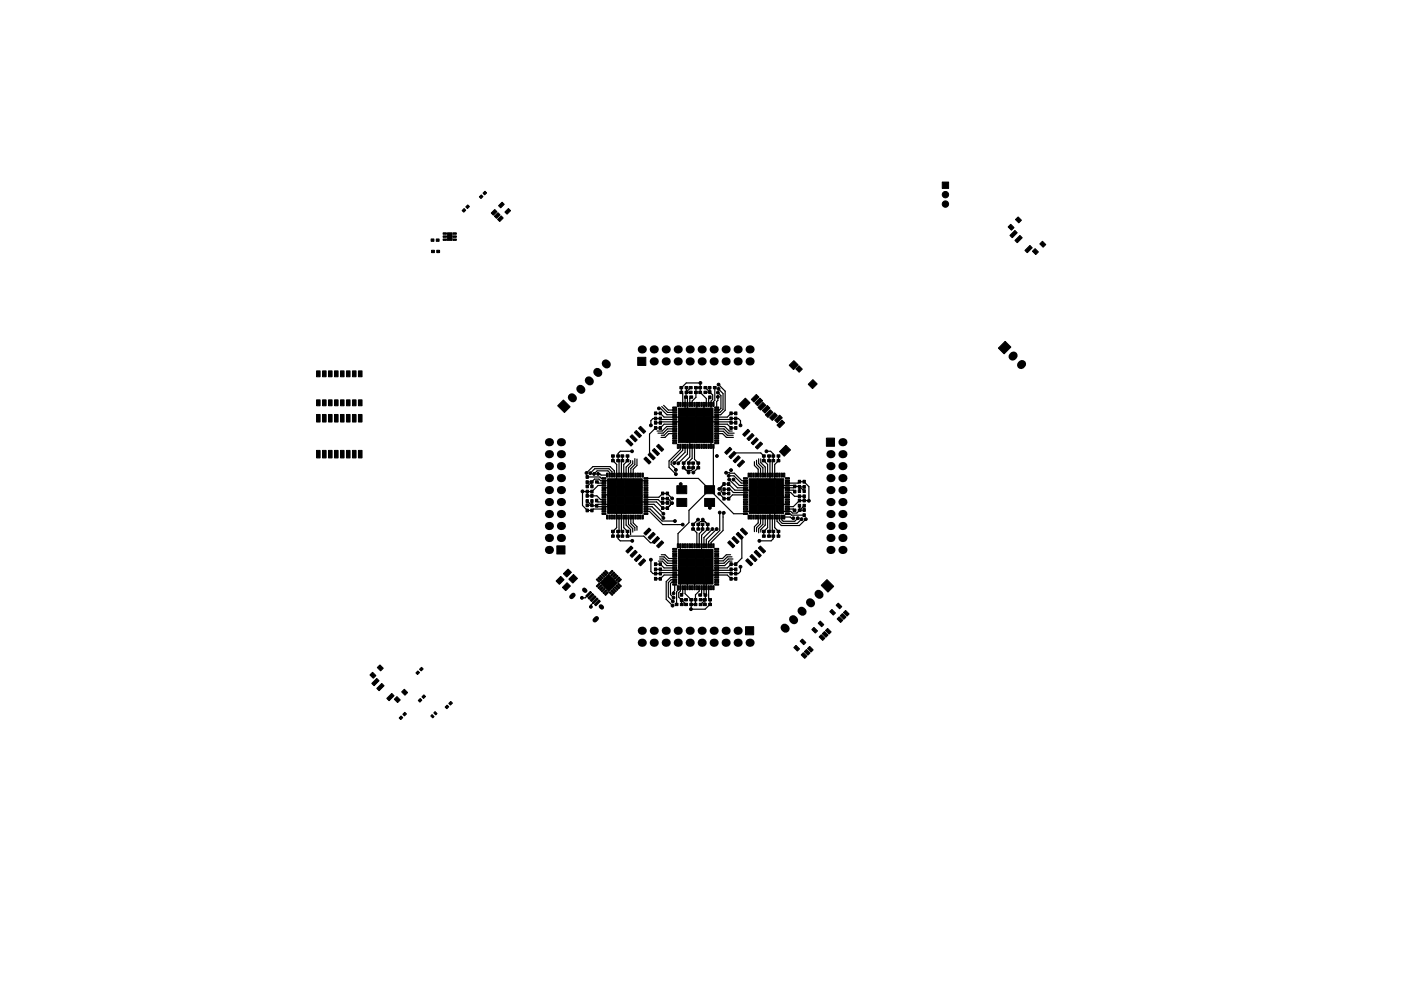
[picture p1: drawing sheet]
<svg xmlns="http://www.w3.org/2000/svg" width="297mm" height="210mm" viewBox="0 0 297 210" stroke-linecap="round" stroke-linejoin="round" font-family="sans-serif">
<g fill="#000" stroke="#000" stroke-width=".21">
<path d="M199.8 38.6h1.3v1.4h-1.3zM91.4 50.7h.6v.5h-.6zM91.5 53.1h.6v.5h-.6zM92.5 50.7h.6v.5h-.6zM92.6 53.1h.6v.5h-.6zM94 49.4h.7v.3h-.7zM94 50h.7v.3h-.7zM94 50.7h.7v.3h-.7zM94.8 50.2h1v.8h-1zM94.8 49.4h1v.8h-1zM96.1 49.4h.7v.3h-.7zM96.1 50.7h.7v.3h-.7z"/>
<path d="M96.1 50h.7v.3h-.7zM98 44.7l.4-.5 .4 .4-.5 .4zM99.2 43.5l.3 .3-.4 .4-.3-.3zM101.6 41.8l.4-.5 .4 .4-.4 .4zM102.4 41l.4-.4 .4 .3-.4 .4zM104.9 44.4l.5 .5-.8 .8-.5-.5zM104.8 45.9l.8-.8 .4 .5-.7 .7zM105.5 46.5l.7-.7 .5 .5-.8 .7zM105.7 43.6l.8-.7 .4 .5-.7 .7zM107 45l.8-.8 .5 .5-.8 .7zM214.3 47.6l.7 .7-.6 .6-.7-.8zM215.2 48.9l.5 .5-1.1 1-.5-.4z"/>
<path d="M215.3 46.6l.6-.6 .7 .7-.6 .6zM215.2 51l1-1 .5 .4-1 1.1zM217.3 53.1l1.1-1 .5 .5-1.1 1zM218.9 53.3l.6-.6 .7 .8-.6 .5zM221 51.2l.7 .7-.5 .6-.7-.8zM67.1 78.7h.8v1.2h-.8zM68.4 78.7h.7v1.2h-.7zM69.7 78.7h.7v1.2h-.7zM70.9 78.7h.8v1.2h-.8zM72.2 78.7h.8v1.2h-.8zM73.5 78.7h.7v1.2h-.7zM74.7 78.7h.8v1.2h-.8z"/>
<path d="M76 78.7h.8v1.2h-.8zM135.2 75.8h1.7v1.7h-1.7zM168.3 76.5l.9 .9-1 1-.9-.9zM168.7 78.3l.7-.7 .7 .7-.7 .7zM211.7 73.9l1.4-1.5 1.2 1.2-1.4 1.5zM67.1 84.8h.8v1.3h-.8zM67.1 95.6h.8v1.6h-.8zM67.1 87.9h.8v1.6h-.8zM68.4 84.8h.7v1.3h-.7zM68.4 95.6h.7v1.6h-.7zM68.4 87.9h.7v1.6h-.7zM69.7 84.8h.7v1.3h-.7z"/>
<path d="M69.7 95.6h.7v1.6h-.7zM69.7 87.9h.7v1.6h-.7zM70.9 84.8h.8v1.3h-.8zM70.9 95.6h.8v1.6h-.8zM70.9 87.9h.8v1.6h-.8zM72.2 84.8h.8v1.3h-.8zM72.2 87.9h.8v1.6h-.8zM72.2 95.6h.8v1.6h-.8zM73.5 84.8h.7v1.3h-.7zM73.5 87.9h.7v1.6h-.7zM73.5 95.6h.7v1.6h-.7zM74.7 84.8h.8v1.3h-.8z"/>
<path d="M74.7 87.9h.8v1.6h-.8zM74.7 95.6h.8v1.6h-.8zM76 84.8h.8v1.3h-.8zM76 87.9h.8v1.6h-.8zM76 95.6h.8v1.6h-.8zM119.5 84.9l1.4 1.4-1.2 1.2-1.5-1.4zM129.6 97.5h.6v.5h-.6zM129.6 96.5h.6v.5h-.6zM130.8 97.5h.6v.5h-.6zM130.8 96.5h.6v.5h-.6zM131.6 97.5h.6v.5h-.6zM131.6 96.5h.6v.5h-.6z"/>
<path d="M132.7 93.6l.4-.5 1.1 1.1-.4 .5zM132.8 97.5h.5v.5h-.5zM132.8 96.5h.5v.5h-.5zM134 92.2l1.1 1.1-.4 .5-1.1-1.1zM134.5 91.8l.4-.5 1.1 1.1-.4 .5zM135.8 90.4l1.1 1.1-.4 .5-1.1-1.1zM136.5 97.4l.4-.5 1.1 1.1-.4 .5zM137.8 96.1l1.1 1-.4 .5-1.1-1.1zM138.3 95.6l.4-.4 1.1 1-.4 .5zM139.6 94.3l1.1 1.1-.4 .4-1.1-1.1zM138.8 88.5h.4v.6h-.4zM138.8 87.4h.4v.6h-.4z"/>
<path d="M138.8 90.5h.4v.6h-.4zM138.8 89.4h.4v.6h-.4zM139.8 88.5h.4v.6h-.4zM139.8 87.4h.4v.6h-.4zM139.8 90.5h.4v.6h-.4zM139.8 89.4h.4v.6h-.4zM142.6 86.3h.9v.3h-.9zM142.6 86.8h.9v.3h-.9zM142.6 87.3h.9v.3h-.9zM142.6 87.8h.9v.3h-.9zM142.6 88.3h.9v.3h-.9zM142.6 88.8h.9v.3h-.9z"/>
<path d="M142.6 89.3h.9v.3h-.9zM142.6 89.8h.9v.3h-.9zM142.6 90.3h.9v.3h-.9zM142.6 90.8h.9v.3h-.9zM142.6 91.3h.9v.3h-.9zM142.6 91.8h.9v.3h-.9zM142.6 92.3h.9v.3h-.9zM142.6 92.8h.9v.3h-.9zM142.6 93.3h.9v.3h-.9zM142.6 93.8h.9v.3h-.9zM143.8 92.1h1.9v1.8h-1.9zM143.8 90.2h1.9v1.9h-1.9z"/>
<path d="M143.8 88.4h1.9v1.8h-1.9zM143.8 86.6h1.9v1.8h-1.9zM143.6 94.3h.3v.8h-.3zM143.6 85.4h.3v.8h-.3zM144.2 83h.6v.5h-.6zM144.2 82h.6v.5h-.6zM144.1 94.3h.3v.8h-.3zM144.1 85.4h.3v.8h-.3zM144.6 94.3h.3v.8h-.3zM144.6 85.4h.3v.8h-.3zM145.2 84h.6v.5h-.6zM144.6 99h.6v.5h-.6z"/>
<path d="M144.6 98h.6v.5h-.6zM145.2 83h.7v.5h-.7zM145.2 82h.7v.5h-.7zM145.1 94.3h.3v.8h-.3zM145.1 85.4h.3v.8h-.3zM145.7 92.1h1.8v1.8h-1.8zM145.7 90.2h1.8v1.9h-1.8zM145.7 88.4h1.8v1.8h-1.8zM145.7 86.6h1.8v1.8h-1.8zM145.6 94.3h.3v.8h-.3zM145.6 85.4h.3v.8h-.3zM146.2 83h.6v.5h-.6z"/>
<path d="M146.2 82h.6v.5h-.6zM146.2 84h.7v.5h-.7zM145.8 99h.5v.5h-.5zM145.8 98h.5v.5h-.5zM146.1 94.3h.3v.8h-.3zM146.1 85.4h.3v.8h-.3zM146.6 94.3h.3v.8h-.3zM146.6 85.4h.3v.8h-.3zM146.6 99h.6v.5h-.6zM146.6 98h.6v.5h-.6zM147.2 83h.7v.5h-.7zM147.2 82h.7v.5h-.7z"/>
<path d="M147.1 94.3h.3v.8h-.3zM147.1 85.4h.3v.8h-.3zM147.5 92.1h1.8v1.8h-1.8zM147.5 90.2h1.8v1.9h-1.8zM147.5 88.4h1.8v1.8h-1.8zM147.5 86.6h1.8v1.8h-1.8zM147.6 94.3h.3v.8h-.3zM147.6 85.4h.3v.8h-.3zM148.2 83h.6v.5h-.6zM148.2 82h.6v.5h-.6zM147.8 99h.5v.5h-.5zM147.8 98h.5v.5h-.5z"/>
<path d="M148.1 94.3h.3v.8h-.3zM148.1 85.4h.3v.8h-.3zM148.6 94.3h.3v.8h-.3zM148.6 85.4h.3v.8h-.3zM149.2 83h.7v.5h-.7zM149.2 82h.7v.5h-.7zM149.3 92.1h1.9v1.8h-1.9zM149.3 90.2h1.9v1.9h-1.9zM149.3 88.4h1.9v1.8h-1.9zM149.3 86.6h1.9v1.8h-1.9zM149.1 94.3h.3v.8h-.3zM149.1 85.4h.3v.8h-.3z"/>
<path d="M149.6 94.3h.3v.8h-.3zM149.6 85.4h.3v.8h-.3zM150.2 82h.6v.5h-.6zM150.1 94.3h.3v.8h-.3zM150.1 85.4h.3v.8h-.3zM150.2 84h.6v.6h-.6zM150.2 82.9h.6v.6h-.6zM150.6 94.3h.3v.8h-.3zM150.6 85.4h.3v.8h-.3zM151.2 82h.7v.5h-.7zM151.1 94.3h.3v.8h-.3zM151.1 85.4h.3v.8h-.3z"/>
<path d="M151.5 93.8h.9v.3h-.9zM151.5 93.3h.9v.3h-.9zM151.5 92.8h.9v.3h-.9zM151.5 92.3h.9v.3h-.9zM151.5 91.8h.9v.3h-.9zM151.5 91.3h.9v.3h-.9zM151.5 90.8h.9v.3h-.9zM151.5 90.3h.9v.3h-.9zM151.5 89.8h.9v.3h-.9zM151.5 89.3h.9v.3h-.9zM151.5 88.8h.9v.3h-.9zM151.5 88.3h.9v.3h-.9z"/>
<path d="M151.5 87.8h.9v.3h-.9zM151.5 87.3h.9v.3h-.9zM151.5 86.8h.9v.3h-.9zM151.5 86.3h.9v.3h-.9zM154.7 94.9l.5 .4-1.1 1.1-.5-.4zM154.8 87.4h.4v.6h-.4zM154.8 88.5h.4v.6h-.4zM154.8 89.4h.4v.6h-.4zM154.8 90.5h.4v.6h-.4zM155.6 95.8l.5 .4-1.1 1.1-.5-.4zM155.7 87.4h.5v.6h-.5zM155.7 88.5h.5v.6h-.5z"/>
<path d="M155.7 89.4h.5v.6h-.5zM155.7 90.5h.5v.6h-.5zM156.5 96.7l.5 .4-1.1 1.1-.5-.4zM156.7 85.8l1.3-1.3 1 1-1.3 1.3zM157.4 97.6l.5 .4-1.1 1.1-.5-.4zM158.6 91.1l.4 .4-1.1 1.1-.4-.4zM159.3 84.8l1-1.1 .6 .6-1 1zM159.5 92l.4 .4-1.1 1.1-.4-.4zM160.1 85.5l1-1 .6 .5-1.1 1.1zM160.4 92.9l.4 .4-1.1 1.1-.4-.4zM160.7 86.4l1.1-1 .5 .6-1 1zM161.3 93.8l.4 .4-1.1 1.1-.4-.4z"/>
<path d="M161.6 87.1l1.1-1.1 .5 .6-1 1zM161.6 96.5h.7v.5h-.7zM161.6 97.5h.7v.5h-.7zM163.3 86.9l.6 .6-1.1 1.1-.5-.6zM162.7 96.5h.6v.5h-.6zM162.7 97.5h.6v.5h-.6zM163.2 88.6l1-1 .6 .5-1.1 1.1zM163.6 96.5h.7v.5h-.7zM163.6 97.5h.7v.5h-.7zM164.2 89.1l1.1-1 .6 .5-1.1 1.1zM165.8 89.1l.6 .6-1.1 1.1-.6-.6zM164.7 96.5h.6v.5h-.6z"/>
<path d="M164.7 97.5h.6v.5h-.6zM165.3 95.8l1.3-1.3 1 1-1.3 1.3zM172.3 80.5l1 1-1 1-.9-1zM175.2 93h1.7v1.7h-1.7zM118.1 115.8h1.7v1.7h-1.7zM124.2 108h.6v.6h-.6zM124.2 106.9h.6v.6h-.6zM124.2 106h.6v.6h-.6zM124.2 104.9h.6v.6h-.6zM124.2 104h.6v.6h-.6zM124.2 102.9h.6v.6h-.6zM124.2 102h.6v.6h-.6z"/>
<path d="M124.2 100.9h.6v.6h-.6zM125.2 102h.6v.5h-.6zM125.2 108h.6v.6h-.6zM125.2 106.9h.6v.6h-.6zM125.2 106h.6v.6h-.6zM125.2 104.9h.6v.6h-.6zM125.2 104h.6v.6h-.6zM125.2 102.9h.6v.6h-.6zM126.2 107h.6v.6h-.6zM126.2 105.9h.6v.6h-.6zM126.2 102h.6v.5h-.6zM127.6 101.3h.9v.3h-.9z"/>
<path d="M127.6 101.8h.9v.3h-.9zM127.6 102.3h.9v.3h-.9zM127.6 102.8h.9v.3h-.9zM127.6 103.3h.9v.3h-.9zM127.6 103.8h.9v.3h-.9zM127.6 104.3h.9v.3h-.9zM127.6 104.8h.9v.3h-.9zM127.6 105.3h.9v.3h-.9zM127.6 105.8h.9v.3h-.9zM127.6 106.3h.9v.3h-.9zM127.6 106.8h.9v.3h-.9zM127.6 107.3h.9v.3h-.9z"/>
<path d="M127.6 107.8h.9v.3h-.9zM127.6 108.3h.9v.3h-.9zM127.6 108.8h.9v.3h-.9zM128.6 109.3h.3v.8h-.3zM128.6 100.4h.3v.8h-.3zM129.1 109.3h.3v.8h-.3zM129.1 100.4h.3v.8h-.3zM129.6 109.3h.3v.8h-.3zM129.6 100.4h.3v.8h-.3zM129.6 113.5h.6v.5h-.6zM129.6 112.5h.6v.5h-.6zM130.1 109.3h.3v.8h-.3z"/>
<path d="M130.1 100.4h.3v.8h-.3zM128.8 101.6h1.9v1.8h-1.9zM128.8 103.4h1.9v1.8h-1.9zM128.8 105.2h1.9v1.9h-1.9zM128.8 107.1h1.9v1.8h-1.9zM130.6 109.3h.3v.8h-.3zM130.6 100.4h.3v.8h-.3zM130.8 113.5h.6v.5h-.6zM130.8 112.5h.6v.5h-.6zM131.1 109.3h.3v.8h-.3zM131.1 100.4h.3v.8h-.3zM131.6 109.3h.3v.8h-.3z"/>
<path d="M131.6 100.4h.3v.8h-.3zM131.6 113.5h.6v.5h-.6zM131.6 112.5h.6v.5h-.6zM132.1 109.3h.3v.8h-.3zM132.1 100.4h.3v.8h-.3zM130.7 101.6h1.8v1.8h-1.8zM130.7 103.4h1.8v1.8h-1.8zM130.7 105.2h1.8v1.9h-1.8zM130.7 107.1h1.8v1.8h-1.8zM132.6 109.3h.3v.8h-.3zM132.6 100.4h.3v.8h-.3zM132.7 116.9l1.1-1.1 .4 .5-1.1 1.1z"/>
<path d="M132.8 113.5h.5v.5h-.5zM132.8 112.5h.5v.5h-.5zM133.1 109.3h.3v.8h-.3zM133.1 100.4h.3v.8h-.3zM133.6 109.3h.3v.8h-.3zM133.6 100.4h.3v.8h-.3zM133.6 117.8l1.1-1.1 .4 .5-1.1 1.1zM132.5 101.6h1.8v1.8h-1.8zM132.5 103.4h1.8v1.8h-1.8zM132.5 105.2h1.8v1.9h-1.8zM132.5 107.1h1.8v1.8h-1.8zM134.1 109.3h.3v.8h-.3z"/>
<path d="M134.1 100.4h.3v.8h-.3zM134.6 109.3h.3v.8h-.3zM134.6 100.4h.3v.8h-.3zM134.5 118.7l1.1-1.1 .4 .5-1.1 1.1zM135.1 109.3h.3v.8h-.3zM135.1 100.4h.3v.8h-.3zM135.6 109.3h.3v.8h-.3zM135.6 100.4h.3v.8h-.3zM134.3 101.6h1.9v1.8h-1.9zM134.3 103.4h1.9v1.8h-1.9zM134.3 105.2h1.9v1.9h-1.9zM134.3 107.1h1.9v1.8h-1.9z"/>
<path d="M136.1 109.3h.3v.8h-.3zM136.1 100.4h.3v.8h-.3zM136.5 113.1l1.1-1.1 .4 .5-1.1 1zM136.5 108.8h.9v.3h-.9zM136.5 108.3h.9v.3h-.9zM136.5 107.8h.9v.3h-.9zM136.5 107.3h.9v.3h-.9zM136.5 106.8h.9v.3h-.9zM136.5 106.3h.9v.3h-.9zM136.5 105.8h.9v.3h-.9zM136.5 105.3h.9v.3h-.9zM136.5 104.8h.9v.3h-.9z"/>
<path d="M136.5 104.3h.9v.3h-.9zM136.5 103.8h.9v.3h-.9zM136.5 103.3h.9v.3h-.9zM136.5 102.8h.9v.3h-.9zM136.5 102.3h.9v.3h-.9zM136.5 101.8h.9v.3h-.9zM136.5 101.3h.9v.3h-.9zM137.4 114l1.1-1.1 .4 .4-1.1 1.1zM138.3 114.9l1.1-1.1 .4 .4-1.1 1.1zM138.8 119.4h.4v.6h-.4zM140.3 114.7l.4 .4-1.1 1.1-.4-.4zM139.8 119.4h.4v.6h-.4z"/>
<path d="M140.2 106.4h.6v.6h-.6zM140.2 107.5h.6v.6h-.6zM140.2 104.4h.6v.6h-.6zM140.2 105.5h.6v.6h-.6zM141.2 106.4h.6v.6h-.6zM141.2 107.5h.6v.6h-.6zM141.2 104.4h.6v.6h-.6zM141.2 105.5h.6v.6h-.6zM142.6 116.3h.9v.3h-.9zM142.6 116.8h.9v.3h-.9zM142.6 117.3h.9v.3h-.9zM142.6 117.8h.9v.3h-.9z"/>
<path d="M142.6 118.3h.9v.3h-.9zM142.6 118.8h.9v.3h-.9zM142.6 119.3h.9v.3h-.9zM142.6 119.8h.9v.3h-.9zM143.5 105.7h2.1v1.7h-2.1zM143.5 103h2.1v1.7h-2.1zM143.6 115.4h.3v.8h-.3zM144.1 115.4h.3v.8h-.3zM144.6 115.4h.3v.8h-.3zM145.1 115.4h.3v.8h-.3zM145.6 115.4h.3v.8h-.3zM143.8 116.6h1.9v1.8h-1.9z"/>
<path d="M143.8 118.4h1.9v1.8h-1.9zM146.1 115.4h.3v.8h-.3zM146.6 115.4h.3v.8h-.3zM146.6 111h.6v.5h-.6zM146.6 112h.6v.5h-.6zM147.1 115.4h.3v.8h-.3zM145.7 116.6h1.8v1.8h-1.8zM145.7 118.4h1.8v1.8h-1.8zM147.6 115.4h.3v.8h-.3zM147.8 111h.5v.5h-.5zM147.8 112h.5v.5h-.5zM148.1 115.4h.3v.8h-.3z"/>
<path d="M148.6 115.4h.3v.8h-.3zM148.6 111h.6v.5h-.6zM148.6 112h.6v.5h-.6zM149.1 115.4h.3v.8h-.3zM147.5 116.6h1.8v1.8h-1.8zM147.5 118.4h1.8v1.8h-1.8zM149.4 105.7h2.1v1.7h-2.1zM149.4 103h2.1v1.7h-2.1zM149.6 115.4h.3v.8h-.3zM149.8 111h.5v.5h-.5zM149.8 112h.5v.5h-.5zM150.1 115.4h.3v.8h-.3z"/>
<path d="M150.6 115.4h.3v.8h-.3zM151.1 115.4h.3v.8h-.3zM149.3 116.6h1.9v1.8h-1.9zM149.3 118.4h1.9v1.8h-1.9zM151.5 119.8h.9v.3h-.9zM151.5 119.3h.9v.3h-.9zM151.5 118.8h.9v.3h-.9zM151.5 118.3h.9v.3h-.9zM151.5 117.8h.9v.3h-.9zM151.5 117.3h.9v.3h-.9zM151.5 116.8h.9v.3h-.9zM151.5 116.3h.9v.3h-.9z"/>
<path d="M153.2 103.5h.6v.6h-.6zM153.2 102.4h.6v.6h-.6zM153.2 105.5h.6v.6h-.6zM153.2 104.4h.6v.6h-.6zM154.8 119.4h.4v.6h-.4zM154.2 103.5h.6v.6h-.6zM154.2 102.4h.6v.6h-.6zM154.2 105.5h.6v.6h-.6zM154.2 104.4h.6v.6h-.6zM155.7 119.4h.5v.6h-.5zM154.3 115.1l.4-.4 1.1 1.1-.4 .4zM155.6 113.8l1.1 1.1-.4 .4-1.1-1.1z"/>
<path d="M156.1 113.3l.4-.4 1.1 1.1-.4 .4zM157.6 101.3h.9v.3h-.9zM157.6 101.8h.9v.3h-.9zM157.6 102.3h.9v.3h-.9zM157.6 102.8h.9v.3h-.9zM157.6 103.3h.9v.3h-.9zM157.6 103.8h.9v.3h-.9zM157.6 104.3h.9v.3h-.9zM157.6 104.8h.9v.3h-.9zM157.6 105.3h.9v.3h-.9zM157.6 105.8h.9v.3h-.9zM157.6 106.3h.9v.3h-.9z"/>
<path d="M157.6 106.8h.9v.3h-.9zM157.6 107.3h.9v.3h-.9zM157.6 107.8h.9v.3h-.9zM157.6 108.3h.9v.3h-.9zM157.6 108.8h.9v.3h-.9zM157.4 112l1.1 1.1-.4 .4-1.1-1zM158.6 100.4h.3v.8h-.3zM158.6 109.3h.3v.8h-.3zM158.8 107.1h1.9v1.8h-1.9zM158.8 105.2h1.9v1.9h-1.9zM158.8 103.4h1.9v1.8h-1.9zM158.8 101.6h1.9v1.8h-1.9z"/>
<path d="M159.1 100.4h.3v.8h-.3zM159.1 109.3h.3v.8h-.3zM159.6 100.4h.3v.8h-.3zM159.6 109.3h.3v.8h-.3zM158.1 119l.4-.5 1.1 1.1-.4 .5zM160.1 100.4h.3v.8h-.3zM160.1 109.3h.3v.8h-.3zM159.4 117.6l1.1 1.1-.4 .5-1.1-1.1zM160.6 100.4h.3v.8h-.3zM160.6 109.3h.3v.8h-.3zM160.7 107.1h1.8v1.8h-1.8zM160.7 105.2h1.8v1.9h-1.8z"/>
<path d="M160.7 103.4h1.8v1.8h-1.8zM160.7 101.6h1.8v1.8h-1.8zM161.1 100.4h.3v.8h-.3zM161.1 109.3h.3v.8h-.3zM159.9 117.2l.4-.5 1.1 1.1-.4 .5zM161.6 100.4h.3v.8h-.3zM161.6 109.3h.3v.8h-.3zM162.1 100.4h.3v.8h-.3zM162.1 109.3h.3v.8h-.3zM161.6 112.5h.7v.5h-.7zM161.6 113.5h.7v.5h-.7zM161.2 115.8l1.1 1.1-.4 .5-1.1-1.1z"/>
<path d="M162.5 107.1h1.8v1.8h-1.8zM162.5 105.2h1.8v1.9h-1.8zM162.5 103.4h1.8v1.8h-1.8zM162.5 101.6h1.8v1.8h-1.8zM162.6 100.4h.3v.8h-.3zM162.6 109.3h.3v.8h-.3zM163.1 100.4h.3v.8h-.3zM163.1 109.3h.3v.8h-.3zM162.7 112.5h.6v.5h-.6zM162.7 113.5h.6v.5h-.6zM163.6 100.4h.3v.8h-.3zM163.6 109.3h.3v.8h-.3z"/>
<path d="M164.1 100.4h.3v.8h-.3zM164.1 109.3h.3v.8h-.3zM163.6 112.5h.7v.5h-.7zM163.6 113.5h.7v.5h-.7zM164.3 107.1h1.9v1.8h-1.9zM164.3 105.2h1.9v1.9h-1.9zM164.3 103.4h1.9v1.8h-1.9zM164.3 101.6h1.9v1.8h-1.9zM164.6 100.4h.3v.8h-.3zM164.6 109.3h.3v.8h-.3zM165.1 100.4h.3v.8h-.3zM165.1 109.3h.3v.8h-.3z"/>
<path d="M164.7 112.5h.6v.5h-.6zM164.7 113.5h.6v.5h-.6zM165.6 100.4h.3v.8h-.3zM165.6 109.3h.3v.8h-.3zM166.1 100.4h.3v.8h-.3zM166.1 109.3h.3v.8h-.3zM166.5 108.8h.9v.3h-.9zM166.5 108.3h.9v.3h-.9zM166.5 107.8h.9v.3h-.9zM166.5 107.3h.9v.3h-.9zM166.5 106.8h.9v.3h-.9zM166.5 106.3h.9v.3h-.9z"/>
<path d="M166.5 105.8h.9v.3h-.9zM166.5 105.3h.9v.3h-.9zM166.5 104.8h.9v.3h-.9zM166.5 104.3h.9v.3h-.9zM166.5 103.8h.9v.3h-.9zM166.5 103.3h.9v.3h-.9zM166.5 102.8h.9v.3h-.9zM166.5 102.3h.9v.3h-.9zM166.5 101.8h.9v.3h-.9zM166.5 101.3h.9v.3h-.9zM168.2 108h.5v.5h-.5zM168.3 102.9h.4v.6h-.4z"/>
<path d="M168.3 104h.4v.6h-.4zM169.3 108h.6v.5h-.6zM169.3 101.9h.4v.6h-.4zM169.3 103h.4v.6h-.4zM169.3 103.9h.4v.6h-.4zM169.3 105h.4v.6h-.4zM169.3 105.9h.4v.6h-.4zM169.3 107h.4v.6h-.4zM170.3 101.9h.4v.6h-.4zM170.3 103h.4v.6h-.4zM170.3 103.9h.4v.6h-.4zM170.3 105h.4v.6h-.4z"/>
<path d="M170.3 105.9h.4v.6h-.4zM170.3 107h.4v.6h-.4zM170.3 107.9h.4v.6h-.4zM170.3 109h.4v.6h-.4zM118.9 122.3l.7 .7-1 1-.7-.7zM119.2 124.6l1-1 .7 .7-1 1zM120.4 120.7l.7 .7-.9 1-.7-.7zM121.6 121.9l.8 .8-1 1-.8-.8zM125.2 125.5l.2 .2-.9 1-.3-.3zM125.6 125.9l.3 .3-1 1-.2-.3zM126.1 126.4l.3 .3-1 .9-.3-.3zM125.6 127.8l.9-1 .3 .3-.9 1z"/>
<path d="M126 128.3l1-1 .3 .3-1 .9zM126.4 124.4l.6-.6 .2 .2-.6 .6zM126.8 124.7l.6-.6 .2 .2-.6 .6zM126.4 123l.2-.2 .6 .6-.2 .2zM127.1 125.1l.6-.6 .2 .2-.6 .6zM127 122.4l.6 .6-.2 .2-.6-.6zM127.5 125.4l.6-.6 .2 .2-.6 .6zM127.3 122.1l.6 .6-.2 .2-.6-.6zM127.8 125.8l.6-.6 .2 .2-.6 .6zM128.2 122.7l.9 1-.9 .9-1-.9zM127.5 121.9l.2-.2 .6 .6-.2 .2zM128.2 126.1l.6-.6 .2 .2-.6 .6z"/>
<path d="M127.8 121.6l.2-.3 .6 .6-.2 .3zM128.2 121.2l.2-.2 .6 .6-.2 .2zM128.2 122.7l.9-.9 .9 .9-.9 1zM128.2 124.6l.9-.9 .9 .9-.9 .9zM129.2 121.6l.6-.6 .2 .2-.6 .6zM129.5 121.9l.6-.6 .2 .3-.6 .6zM129.2 125.7l.2-.2 .6 .6-.2 .2zM129.1 123.7l.9-1 .9 1-.9 .9zM130.5 121.7l.2 .2-.6 .6-.2-.2zM129.5 125.4l.2-.2 .6 .6-.2 .2zM130.2 122.7l.6-.6 .2 .2-.6 .6zM129.9 125l.2-.2 .6 .6-.2 .2z"/>
<path d="M131.2 122.4l.2 .2-.6 .6-.2-.2zM130.2 124.7l.2-.2 .6 .6-.2 .2zM131.5 122.8l.3 .2-.6 .6-.3-.2zM130.6 124.3l.2-.2 .6 .6-.2 .2zM130.9 124l.3-.2 .6 .6-.3 .2zM135.4 119.6l1.1-1.1 .4 .5-1.1 1.1zM138.8 122.5h.4v.6h-.4zM138.8 121.4h.4v.6h-.4zM138.8 120.5h.4v.6h-.4zM139.8 122.5h.4v.6h-.4zM139.8 121.4h.4v.6h-.4zM139.8 120.5h.4v.6h-.4z"/>
<path d="M142.6 120.3h.9v.3h-.9zM142.6 120.8h.9v.3h-.9zM142.6 121.3h.9v.3h-.9zM142.6 121.8h.9v.3h-.9zM142.6 122.3h.9v.3h-.9zM142.6 122.8h.9v.3h-.9zM142.6 123.3h.9v.3h-.9zM142.6 123.8h.9v.3h-.9zM143.6 124.3h.3v.8h-.3zM143.2 128h.6v.5h-.6zM144.1 124.3h.3v.8h-.3zM144.2 125.9h.6v.6h-.6z"/>
<path d="M144.2 127h.6v.6h-.6zM144.6 124.3h.3v.8h-.3zM144.2 128h.7v.5h-.7zM145.1 124.3h.3v.8h-.3zM145.6 124.3h.3v.8h-.3zM143.8 120.2h1.9v1.9h-1.9zM143.8 122.1h1.9v1.8h-1.9zM145.2 127h.6v.5h-.6zM145.2 128h.6v.5h-.6zM146.1 124.3h.3v.8h-.3zM146.6 124.3h.3v.8h-.3zM146.2 127h.7v.5h-.7z"/>
<path d="M146.2 128h.7v.5h-.7zM147.1 124.3h.3v.8h-.3zM145.7 120.2h1.8v1.9h-1.8zM145.7 122.1h1.8v1.8h-1.8zM147.6 124.3h.3v.8h-.3zM147.2 127h.6v.5h-.6zM147.2 128h.6v.5h-.6zM148.1 124.3h.3v.8h-.3zM148.6 124.3h.3v.8h-.3zM148.2 126h.6v.5h-.6zM148.2 127h.7v.5h-.7zM148.2 128h.7v.5h-.7z"/>
<path d="M149.1 124.3h.3v.8h-.3zM147.5 120.2h1.8v1.9h-1.8zM147.5 122.1h1.8v1.8h-1.8zM149.6 124.3h.3v.8h-.3zM149.2 127h.6v.5h-.6zM149.2 128h.6v.5h-.6zM149.2 126h.7v.5h-.7zM150.1 124.3h.3v.8h-.3zM150.6 124.3h.3v.8h-.3zM150.2 127h.7v.5h-.7zM150.2 128h.7v.5h-.7zM151.1 124.3h.3v.8h-.3z"/>
<path d="M149.3 120.2h1.9v1.9h-1.9zM149.3 122.1h1.9v1.8h-1.9zM151.5 123.8h.9v.3h-.9zM151.5 123.3h.9v.3h-.9zM151.5 122.8h.9v.3h-.9zM151.5 122.3h.9v.3h-.9zM151.5 121.8h.9v.3h-.9zM151.5 121.3h.9v.3h-.9zM151.5 120.8h.9v.3h-.9zM151.5 120.3h.9v.3h-.9zM154.8 121.4h.4v.6h-.4zM154.8 122.5h.4v.6h-.4z"/>
<path d="M154.8 120.5h.4v.6h-.4zM155.7 121.4h.5v.6h-.5zM155.7 122.5h.5v.6h-.5zM155.7 120.5h.5v.6h-.5zM158.1 133h1.7v1.7h-1.7zM168.3 137.4l.5-.5 .7 .8-.4 .4zM170.1 135.6l.8 .7-.5 .5-.8-.8zM169.9 138.9l.4-.4 .8 .7-.5 .5zM170.5 138.3l.5-.5 .7 .8-.4 .4zM171.2 137.6l.5-.5 .7 .8-.4 .4zM172.1 133.6l.5-.5 .7 .8-.4 .4zM173.9 131.8l.8 .7-.5 .5-.7-.8z"/>
<path d="M173.7 135.1l.4-.4 .8 .7-.5 .5zM175.3 123l1.5 1.4-1.3 1.2-1.4-1.4zM174.3 134.5l.5-.5 .8 .7-.5 .5zM175 133.8l.5-.5 .7 .8-.4 .4zM175.9 129.8l.5-.5 .7 .8-.4 .4zM177.7 128l.8 .7-.5 .5-.7-.8zM177.5 131.3l.4-.4 .8 .7-.5 .5zM178.2 130.6l.4-.4 .8 .7-.5 .5zM178.8 130l.5-.5 .7 .8-.4 .4zM78.4 143.2l.6-.6 .7 .7-.6 .6zM78.8 145l1.1-1.1 .5 .5-1.1 1.1zM80 141.6l.6-.5 .7 .7-.6 .5z"/>
<path d="M79.9 146.1l1-1.1 .5 .5-1 1.1zM83.1 147.1l.5 .5-1.1 1.1-.5-.5zM83.6 148.4l.6-.6 .7 .7-.6 .6zM85 151.9l.4 .4-.4 .4-.4-.4zM85.4 151.5l.4-.4 .4 .4-.4 .4zM85.2 146.8l.5-.6 .7 .7-.5 .6zM88.2 142.8l.4-.5 .4 .4-.5 .4zM89.1 148.2l.3 .4-.4 .4-.3-.4zM89 142l.4-.4 .3 .3-.4 .4zM89.4 147.8l.5-.4 .3 .4-.4 .4zM91.3 151.9l.3-.3 .4 .4-.2 .3zM92.2 151l.5 .4-.3 .3-.4-.4z"/>
<path d="M94.8 149.6l.3 .4-.4 .4-.3-.4zM95.1 149.2l.5-.4 .3 .4-.4 .4z"/>
<circle cx="200.5" cy="43.3" r=".67"/>
<circle cx="200.5" cy="41.3" r=".67"/>
<circle cx="134" cy="95.7" r=".3"/>
<circle cx="138" cy="90.2" r=".3"/>
<circle cx="139.7" cy="86.6" r=".3"/>
<circle cx="142.9" cy="98.2" r=".3"/>
<circle cx="143.3" cy="99.7" r=".3"/>
<circle cx="143.8" cy="98.3" r=".3"/>
<circle cx="148.5" cy="81.2" r=".3"/>
<circle cx="152" cy="96.7" r=".3"/>
<circle cx="152.2" cy="84.2" r=".3"/>
<circle cx="152.2" cy="83.3" r=".3"/>
<circle cx="152.3" cy="82.5" r=".3"/>
<circle cx="152.4" cy="81.6" r=".3"/>
<circle cx="155" cy="99.7" r=".3"/>
<circle cx="157" cy="90.2" r=".3"/>
<circle cx="162.5" cy="95.7" r=".3"/>
<circle cx="123.5" cy="104.2" r=".3"/>
<circle cx="124.4" cy="100.3" r=".3"/>
<circle cx="125.1" cy="100.4" r=".3"/>
<circle cx="125.9" cy="100.5" r=".3"/>
<circle cx="126.8" cy="100.5" r=".3"/>
<circle cx="134.1" cy="114.7" r=".3"/>
<circle cx="138" cy="118.7" r=".3"/>
<circle cx="140.6" cy="109" r=".3"/>
<circle cx="140.6" cy="109.9" r=".3"/>
<circle cx="142.5" cy="105.7" r=".3"/>
<circle cx="142.5" cy="106.7" r=".3"/>
<circle cx="143.1" cy="110.5" r=".3"/>
<circle cx="143.3" cy="100.6" r=".3"/>
<circle cx="144.3" cy="102.7" r=".3"/>
<circle cx="144.8" cy="111.3" r=".3"/>
<circle cx="146" cy="100.2" r=".3"/>
<circle cx="147" cy="100.2" r=".3"/>
<circle cx="148" cy="110.2" r=".3"/>
<circle cx="149" cy="110.2" r=".3"/>
<circle cx="150.5" cy="107.7" r=".3"/>
<circle cx="151.1" cy="112.2" r=".3"/>
<circle cx="151.9" cy="112.2" r=".3"/>
<circle cx="152.5" cy="104.7" r=".3"/>
<circle cx="152.5" cy="103.7" r=".3"/>
<circle cx="152.6" cy="108.7" r=".3"/>
<circle cx="153.5" cy="108.8" r=".3"/>
<circle cx="153.9" cy="100.3" r=".3"/>
<circle cx="154.5" cy="100.9" r=".3"/>
<circle cx="154.6" cy="101.7" r=".3"/>
<circle cx="155.5" cy="101.7" r=".3"/>
<circle cx="161" cy="114.7" r=".3"/>
<circle cx="168.2" cy="109.9" r=".3"/>
<circle cx="169.2" cy="109.9" r=".3"/>
<circle cx="169.9" cy="110.1" r=".3"/>
<circle cx="170.9" cy="110.1" r=".3"/>
<circle cx="171.5" cy="106.2" r=".3"/>
<circle cx="123.4" cy="126.8" r=".3"/>
<circle cx="125.3" cy="128.7" r=".3"/>
<circle cx="142.6" cy="128.5" r=".3"/>
<circle cx="142.6" cy="127.6" r=".3"/>
<circle cx="142.8" cy="126.8" r=".3"/>
<circle cx="142.8" cy="125.9" r=".3"/>
<circle cx="146.5" cy="129.2" r=".3"/>
<circle cx="157" cy="120.2" r=".3"/>
</g>
<g fill="#000">
<circle cx="136.1" cy="74.1" r=".86"/>
<circle cx="138.6" cy="76.7" r=".86"/>
<circle cx="138.6" cy="74.1" r=".86"/>
<circle cx="141.2" cy="76.7" r=".86"/>
<circle cx="141.2" cy="74.1" r=".86"/>
<circle cx="143.7" cy="76.7" r=".86"/>
<circle cx="143.7" cy="74.1" r=".86"/>
<circle cx="146.2" cy="76.7" r=".86"/>
<circle cx="146.2" cy="74.1" r=".86"/>
<circle cx="148.8" cy="76.7" r=".86"/>
<circle cx="148.8" cy="74.1" r=".86"/>
<circle cx="151.3" cy="76.7" r=".86"/>
<circle cx="151.3" cy="74.1" r=".86"/>
<circle cx="153.9" cy="76.7" r=".86"/>
<circle cx="153.9" cy="74.1" r=".86"/>
<circle cx="156.4" cy="74.1" r=".86"/>
<circle cx="156.4" cy="76.7" r=".86"/>
<circle cx="158.9" cy="76.7" r=".86"/>
<circle cx="158.9" cy="74.1" r=".86"/>
<circle cx="116.4" cy="98.9" r=".86"/>
<circle cx="116.4" cy="96.4" r=".86"/>
<circle cx="116.4" cy="93.8" r=".86"/>
<circle cx="118.9" cy="96.4" r=".86"/>
<circle cx="118.9" cy="93.8" r=".86"/>
<circle cx="118.9" cy="98.9" r=".86"/>
<circle cx="176.1" cy="96.4" r=".86"/>
<circle cx="176.1" cy="98.9" r=".86"/>
<circle cx="178.6" cy="96.4" r=".86"/>
<circle cx="178.6" cy="93.8" r=".86"/>
<circle cx="178.6" cy="98.9" r=".86"/>
<circle cx="116.4" cy="114.1" r=".86"/>
<circle cx="116.4" cy="116.7" r=".86"/>
<circle cx="116.4" cy="101.4" r=".86"/>
<circle cx="116.4" cy="111.6" r=".86"/>
<circle cx="116.4" cy="109.1" r=".86"/>
<circle cx="116.4" cy="104" r=".86"/>
<circle cx="116.4" cy="106.5" r=".86"/>
<circle cx="118.9" cy="106.5" r=".86"/>
<circle cx="118.9" cy="109.1" r=".86"/>
<circle cx="118.9" cy="101.4" r=".86"/>
<circle cx="118.9" cy="114.1" r=".86"/>
<circle cx="118.9" cy="111.6" r=".86"/>
<circle cx="118.9" cy="104" r=".86"/>
<circle cx="176.1" cy="116.7" r=".86"/>
<circle cx="176.1" cy="104" r=".86"/>
<circle cx="176.1" cy="106.5" r=".86"/>
<circle cx="176.1" cy="109.1" r=".86"/>
<circle cx="176.1" cy="111.6" r=".86"/>
<circle cx="176.1" cy="114.1" r=".86"/>
<circle cx="176.1" cy="101.4" r=".86"/>
<circle cx="178.6" cy="111.6" r=".86"/>
<circle cx="178.6" cy="101.4" r=".86"/>
<circle cx="178.6" cy="116.7" r=".86"/>
<circle cx="178.6" cy="104" r=".86"/>
<circle cx="178.6" cy="106.5" r=".86"/>
<circle cx="178.6" cy="109.1" r=".86"/>
<circle cx="178.6" cy="114.1" r=".86"/>
<circle cx="136.1" cy="136.4" r=".86"/>
<circle cx="136.1" cy="133.8" r=".86"/>
<circle cx="138.6" cy="136.4" r=".86"/>
<circle cx="138.6" cy="133.8" r=".86"/>
<circle cx="141.2" cy="136.4" r=".86"/>
<circle cx="141.2" cy="133.8" r=".86"/>
<circle cx="143.7" cy="136.4" r=".86"/>
<circle cx="143.7" cy="133.8" r=".86"/>
<circle cx="146.2" cy="136.4" r=".86"/>
<circle cx="146.2" cy="133.8" r=".86"/>
<circle cx="148.8" cy="136.4" r=".86"/>
<circle cx="148.8" cy="133.8" r=".86"/>
<circle cx="151.3" cy="136.4" r=".86"/>
<circle cx="151.3" cy="133.8" r=".86"/>
<circle cx="153.9" cy="136.4" r=".86"/>
<circle cx="153.9" cy="133.8" r=".86"/>
<circle cx="156.4" cy="136.4" r=".86"/>
<circle cx="156.4" cy="133.8" r=".86"/>
<circle cx="158.9" cy="136.4" r=".86"/>
</g>
<path d="M126.6 78.9l.3 .2M128.4 77.1l.2 .2M214.9 75.4l-.2 .3M216.7 77.2l-.2 .2M121.2 84.3l.3 .2M123 82.5l.3 .2M124.8 80.7l.3 .2M166.4 133.2l.2 .2M168.1 131.4l.3 .2M169.9 129.6l.3 .2M171.7 127.8l.3 .2M173.5 126l.3 .2" fill="none" stroke="#000" stroke-width="1.7"/>
<path d="M123.9 125.1l.2 .2M127.4 128.7l.2 .2" fill="none" stroke="#000" stroke-width=".95"/>
<path d="M121.6 126.2l-.4 .4M126.5 131.2l-.4 .4" fill="none" stroke="#000" stroke-width="1"/>
<g fill="none" stroke="#000" stroke-width=".25">
<path d="M129.9 96.7v1l.9 .8v3.2l.8 .8 .2-.2v-4.4l.1-.2v-1M133.1 96.7v1l-.9 .8v2.3M133.7 97.7v.4l-.9 1v1.7M134 95.7h-2.5l-.4 .5v1.5l.1 .2v2.9M134.2 97.7v.6l-1 .9v1.6M134.6 97.3v1.2l-.8 .9v1.4M135.1 97.4v1.3l-.9 .8v1.3M139 87.7h1l.8 .8h3.1l.8 .8-.1 .2h-4.4l-.2 .2h-1M139.7 86.6h.4l1.3 1.4h1.6M140.3 86.2l1.2 1.3h1.5M140.7 86l1 1h1.3M143 89h-2.8l-.2-.2h-1.5l-.5 .4v1"/>
<path d="M143 90h-2.2l-.8 .8h-1l-1.3 1.3v4.3l.5 .4M143 92h-1.2l-.8 .8h-.8M143 90.5h-1.7l-.9 .9h-1.1M143 91.5h-1.4l-.8 .8h-.6M143 91h-1.5l-.9 .9h-1.1M144.2 94.7v.7l-2.3 2.4v1.3l1.4 1.5M144.8 85.8v-2.3l-.3-.3v-1l1-1h3v2l1.3 1.3v1.3M144.8 94.7v.8l-2.5 2.5v.5l1 1.2M144.9 99.2l1.1 1M145.2 94.7v1.2l-2.3 2.3M145.5 84.2l-.3 .2v2.6l-.5 .5M145.5 84.2l.3 .3v2.2l.8 .8"/>
<path d="M145.5 83.2h1M145.5 82.2v1M145.5 83.2v1M145.8 94.7v1.6l-2 2M146.2 98l-.2 .2M146.5 82.2l-1 .9M146.6 84.2l-.4 .3v1.3M146.6 93l-.4 .3v3.6l-1.3 1.3v1M146.8 94.7v2.5l-.8 .7v1.3M146.9 98.2v1.2l-.3 .4h-1.1l-.6-.6M147.2 94.7v2.7l.8 .8v1l-1 1M147.6 83.2l-.1 .1"/>
<path d="M147.8 85.8v1l.6 .7 .8-.8v-.9M148.5 82.2h-.9v2.1l-.8 .8v.7M149.6 82.2l1.5 1.6v.9l-.3 .4v1.9l-.5 .5M150.3 93l.5 .5v1.2M150.5 82.2v1h-.9M150.5 84.3l-.3 .2v1.3M151.2 94.7v8.4l-5.1 5.2v2.6l-2.3 2.3v2.6M151.6 82.2v2.7l-.4 .3v.6M151.9 89h2.9l.2-.2h1.6l.4 .4v1M151.9 92h1.3l.8 .8h1.5M151.9 90.5h1.7l1 .9h.6M151.9 91h1.6l.9 .9h1.2"/>
<path d="M151.9 91.5h1.4l.9 .8h1.3M151.9 90h2.3l.8 .8h1M152.2 83.3l.7 .6v2.7l-.4 .4h-.6M152.2 84.2v.7l-.3 .3v1.3M152.3 82.5l1 1v3.3l-.7 .7h-.7M152.3 81.6l1.5 1.4v4l-1 1h-.9M155.3 96.5l.5-.4h5.5l.6 .6v1l.8 .8v2.3M156 87.7h-1l-.8 .8h-3.1l-.8 .8 .1 .2h4.4l.2 .2h1M159.9 97.9v.8l.8 .8v1.3M160.4 97.6v.9l.9 .9v1.4M160.9 97.3v1l.8 .9v1.6M161.3 97.3v.8l1 1v1.7"/>
<path d="M162.5 95.7h.9l.5 .6v1.4l-.2 .2v2.9M163 96.7v1l.3 .2v4.4l.1 .2 .9-.8v-3.2l.7-.8v-1M124.4 100.3l1.3-1.3h3.7l.8 .9v.9M124.5 104.3v.9h2l.9 .8h.7M124.5 101.2h2.7l.3 .3h.6M124.5 102.3l1-.1v1M124.5 107.2h1M124.5 106.3l.9 .9M125.2 100.4l.9-1h3l.7 .7v.7M125.5 106.3v.9M125.5 107.2l1 .1M125.9 100.5l.7-.6h2.3l.3 .3v.6"/>
<path d="M126.5 107.3l.2 .2h2.5l.5 .5M126.5 106.2l.3 .3h1.3M126.5 102.2l.3 .3h1.3M126.8 100.5h.4l.3 .3h1.3M128.1 103h-1.3l-1.3 1.3-2-.1v3l1 1.1h1l.3-.3h2.3M128.1 103.5h.8l.8 .8-.6 .7h-1M129.7 106.2l-.8 .8h-2.1l-.3 .3M129.7 102.5l-.5-.5h-1.8l-.4-.4h-.9l-1.6 1.6M129.9 113.7v-1l.9-.8v-3.1l.8-.8 .2 .2v4.3l.1 .2v1M131.2 109.7v2.8l-.1 .2v1.6l.4 .4h2.6M132.2 109.7v2.2l.9 .8v1h3.4l1.4 1.4h.6l.6-.5M132.8 109.7v1.7l.9 .9v1.1"/>
<path d="M133.2 109.7v1.5l1 .9v.8M133.8 109.7v1.4l.8 .8v.7M134.2 109.7v1.2l.9 .8v.8M135.3 106.2l.3 .3h3.6l1.3 1.3h1M136.9 106h2.6l.7 .7h1.3M136.9 108h1l2.5 2.5h2.7M136.9 107.5h1.3l2.4 2.4M136.9 102h-1.1l-.5 .5M136.9 101.5h11.1l7.6 7.5h2.4M136.9 105.5h2.8l.8-.8h1l1 1M136.9 107h1.7l2 2M136.9 108.5h.8l2.8 2.8h4.3"/>
<path d="M138 118.7v2.5l.5 .5h1.5l.2-.2h2.8M139 119.7h1l.8 .8h2.2M139.6 119h.8l.9 1h1.7M139.9 118.6h.7l.9 .9h1.5M139.9 118.1h.9l.8 .9h1.4M140.2 117.7h.8l.8 .8h1.2M140.5 105.8h1.1l.5 .4v1l-.6 .6M142.5 106.7l-1 1.1M144.2 115.8v1.2l.5 .5M144.3 102.7v1l.2 .2M148 110.2l-1.1 1v1l.9 .8v2.8M148.9 111.2v1.3l-.7 .7v2.6"/>
<path d="M149 110.2l1 1M150 111.2v1l-1.2 1.3v3.7l-.4 .3M150 111.2l-.5-.6h-1l-.5 .5v1.1M150.5 106.6v1.1M151 112.2l-1.8 1.8v1.8M151.9 112.2l-2.1 2.2v1.4M152.5 104.7l1 1.1h1l.8-.8h2.7M152.6 108.7v3.8l-2.4 2.4v.9M153.5 108.8l-.2 .1v3.6l-2.5 2.6v.7M153.5 103.8h1.3l.7 .7h2.5M153.5 102.7h.1M153.5 102.7l-.6 .6v.9l.4 .5h1.2"/>
<path d="M153.5 102.7h1l1.3 1.3h3.6l.3 .3M153.5 102.7l-1 1M153.9 100.3l1.8 .1 1.6 1.6h.7M154.5 100.9h1.1l1.6 1.6h.8M154.6 101.7l1.7 1.8h1.7M154.9 117.7h-.9l-.8 .8h-1.3M155.2 119h-.6l-1 1h-1.7M155.2 118.1h-1l-.9 .9h-1.4M155.4 118.6h-1l-.9 .9h-1.6M155.5 101.7l1.3 1.3h1.2M156.8 113.7l.5 .4v4.3l-1.3 1.3h-1l-.8 .8h-2.3M159.7 108l-.4 .5h-1.3"/>
<path d="M160.7 109.7v1.2l-.8 .8v1.1M161.3 109.7v1.4l-.9 .8v.9M161.7 109.7v1.5l-.8 .9v.9M162.3 109.7v1.7l-1 .9v.6M162.7 109.7v2.2l-.8 .8v1M163 113.7v-1l.3-.2v-4.3l.1-.2 .9 .8v3.1l.7 .8v1M163.7 109.7v2.8l.2 .2v1.6l-.4 .4h-2.5M164.7 109.7v.9l.9 .9h3.9l1.4-1.4M165.3 109.7v.7l.6 .6h3.1l.9-.9M165.3 102.5l.5 .5h2.5l.2 .2M165.7 109.7v.6l.3 .3h2.5l.7-.7M166.3 109.7h1.3l.2 .2h.4"/>
<path d="M166.9 102.5h2.3l.3-.3h1l1 1v3h-2l-1.3 1.3h-1.3M166.9 104.5h.7l.8 .8h2.1l.1 .9M166.9 108h1.3l.2 .2M166.9 109h.6l.3 .3h2.7M166.9 105.5h-1l-.6 .7 .8 .8h.8M166.9 104h1.3l.3 .3M168.5 103.2l-.3 .3h-2.1l-.8 .8M168.5 103.2l1 .1M169.5 107.3l.1 .9h.9M169.5 103.3v.9M169.5 103.3h1M169.6 103.3l.9 .9"/>
<path d="M170.5 107.3l-1.6 1.5h-.9l-.4-.3h-1.9l-.4-.5M118.9 123l-.6 .6M120.1 124.5l.1 .4M120.3 121.6l-.1 .1M124.8 126l-.7 .8h-.7M125.7 127h.1M126.2 127.5l-.9 .9v.3M139 120.8h1l.2 .2h4.4l.1 .2-.8 .8h-3.1l-.8 .8h-1M143 123.5h-.5l-.3 .3v2.3l.6 .7M143 122.5h-.8l-1 .9v3.7l1.4 1.4M143 123h-.7l-.6 .6v3l.9 1M143 124v1.3l-.2 .2v.4"/>
<path d="M143.8 124.7v.5l-.3 .3v2.7M144.7 123l-.5 .5v1.9l-.3 .3v1l1.6 1.5M144.8 124.7v1.2l-.3 .3M145.2 124.7v1.2l1.4 1.3-.1 2h3l1.1-1v-1l-.4-.3v-2.2M145.5 127.2l-1 .1v.9M145.8 124.7v-.9l.8-.8 .6 .7v1M146.6 128.2h.9M147.5 128.2v.1M148.2 124.7v.7l-.7 .8v2M148.4 123l.8 .8v2.1l.4 .3M148.6 127.2h.9M148.8 124.7v1.2l-.3 .3"/>
<path d="M149.5 127.2v1M149.5 127.3l-.9 .9M149.6 126.2l-.1 1M150.3 123l-.5 .5v2.5l-.2 .2M156 120.8h-1l-.2 .2h-4.4l-.1 .2 .8 .8h3.1l.8 .8h1M157 120.2v1l-.4 .5h-1.6l-.2-.2h-2.9"/>
</g>
</svg>
